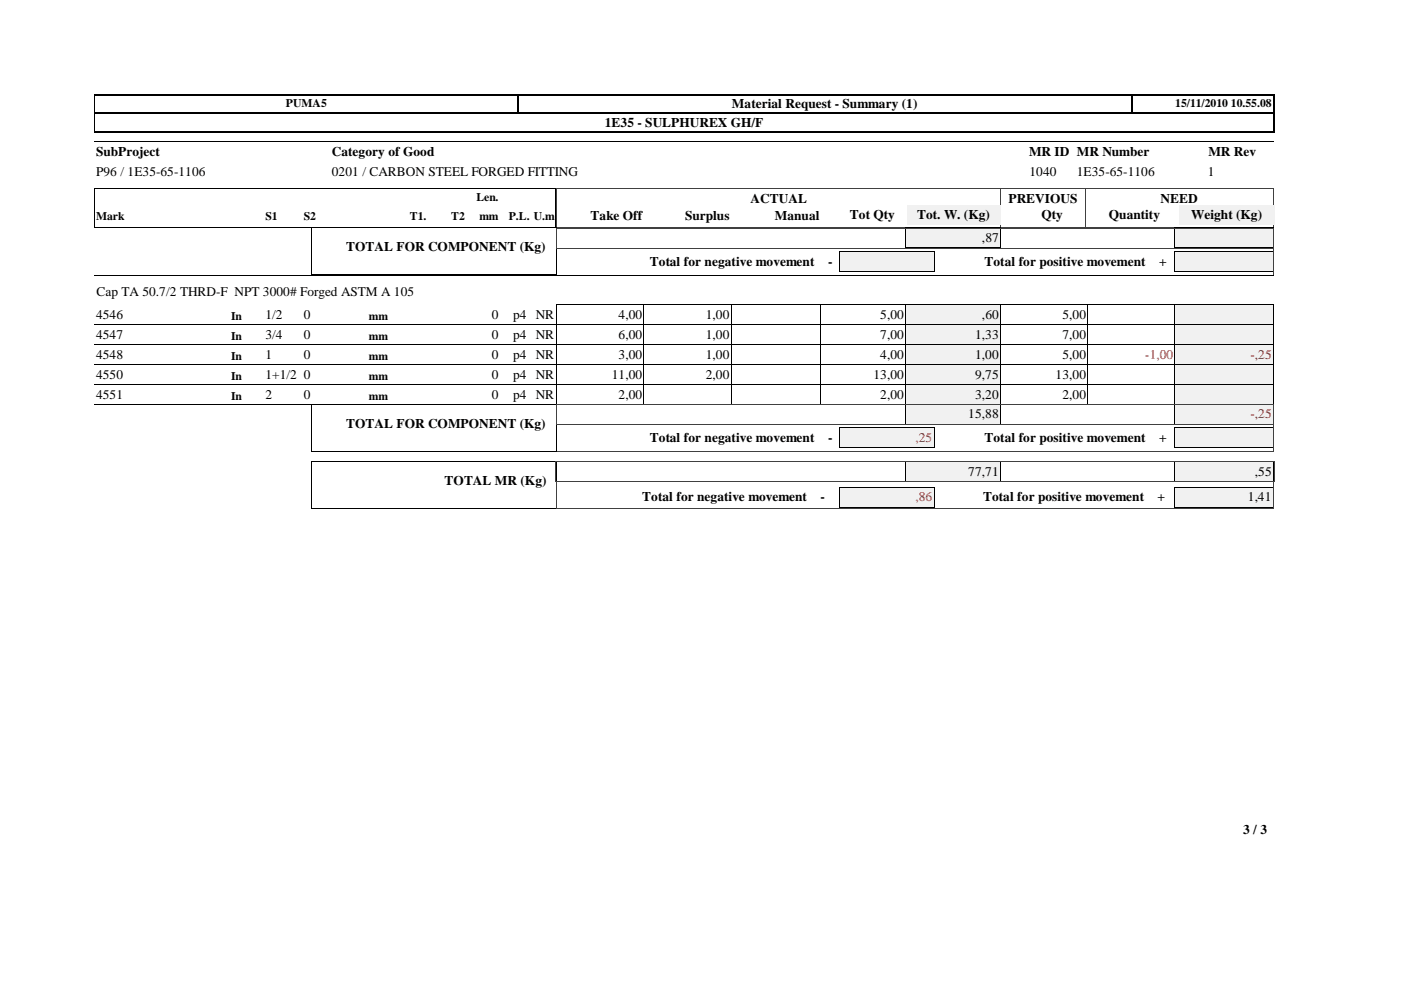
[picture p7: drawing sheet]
<svg xmlns="http://www.w3.org/2000/svg" width="297mm" height="210mm" viewBox="0 0 297 210" stroke-linecap="round" stroke-linejoin="round" font-family="sans-serif">
<defs><g id="words">
<g font-size="2.8">
<text x="155.2" y="22.9">Material Request - Summary (1)</text>
<text x="128.2" y="26.8">1E35 - SULPHUREX GH/F</text>
<text x="20.4" y="33.1">SubProject</text>
<text x="70.4" y="33">Category of Good</text>
<text x="218.2" y="33">MR ID MR Number</text>
<text x="256.2" y="33">MR Rev</text>
<text x="20.4" y="37.3">P96 / 1E35-65-1106</text>
<text x="70.4" y="37.2">0201 / CARBON STEEL FORGED FITTING</text>
<text x="218.3" y="37.2">1040</text>
<text x="228.3" y="37.2">1E35-65-1106</text>
<text x="256.1" y="37.2">1</text>
<text x="125.2" y="46.7">Take Off</text>
<text x="145.2" y="46.7">Surplus</text>
<text x="159.1" y="43">ACTUAL</text>
<text x="164.3" y="46.7">Manual</text>
<text x="180.2" y="46.4">Tot Qty</text>
<text x="194.4" y="46.4">Tot. W. (Kg)</text>
<text x="213.8" y="43">PREVIOUS</text>
<text x="220.8" y="46.4">Qty</text>
<text x="235.1" y="46.4">Quantity</text>
<text x="246.1" y="43">NEED</text>
<text x="252.6" y="46.4">Weight (Kg)</text>
<text x="73.4" y="53.3">TOTAL FOR COMPONENT (Kg)</text>
<text x="208.2" y="51.3">,87</text>
<text x="137.7" y="56.3">Total for negative movement</text>
<text x="175.6" y="56.3">-</text>
<text x="208.7" y="56.3">Total for positive movement</text>
<text x="245.7" y="56.3">+</text>
<text x="20.4" y="62.7">Cap TA 50.7/2 THRD-F NPT 3000# Forged ASTM A 105</text>
<text x="20.4" y="67.6">4546</text>
<text x="20.4" y="71.8">4547</text>
<text x="56.3" y="67.6">1/2</text>
<text x="56.3" y="71.8">3/4</text>
<text x="64.4" y="67.6">0</text>
<text x="64.4" y="71.8">0</text>
<text x="104.3" y="67.6">0</text>
<text x="104.3" y="71.8">0</text>
<text x="108.8" y="67.6">p4 NR</text>
<text x="108.8" y="71.8">p4 NR</text>
<text x="131.1" y="67.6">4,00</text>
<text x="131.1" y="71.8">6,00</text>
<text x="149.6" y="67.6">1,00</text>
<text x="149.6" y="71.8">1,00</text>
<text x="186.6" y="67.6">5,00</text>
<text x="186.6" y="71.8">7,00</text>
<text x="206.8" y="71.8">1,33</text>
<text x="208.2" y="67.6">,60</text>
<text x="225.3" y="67.6">5,00</text>
<text x="225.3" y="71.8">7,00</text>
<text x="20.4" y="76">4548</text>
<text x="56.3" y="76">1</text>
<text x="64.4" y="76">0</text>
<text x="104.3" y="76">0</text>
<text x="108.8" y="76">p4 NR</text>
<text x="131.1" y="76">3,00</text>
<text x="149.6" y="76">1,00</text>
<text x="186.6" y="76">4,00</text>
<text x="206.8" y="76">1,00</text>
<text x="225.3" y="76">5,00</text>
<text x="20.4" y="80.3">4550</text>
<text x="56.3" y="80.3">1+1/2 0</text>
<text x="104.3" y="80.3">0</text>
<text x="108.8" y="80.3">p4 NR</text>
<text x="129.7" y="80.3">11,00</text>
<text x="149.6" y="80.3">2,00</text>
<text x="185.2" y="80.3">13,00</text>
<text x="206.8" y="80.3">9,75</text>
<text x="223.8" y="80.3">13,00</text>
<text x="20.4" y="84.5">4551</text>
<text x="56.3" y="84.5">2</text>
<text x="64.4" y="84.5">0</text>
<text x="104.3" y="84.5">0</text>
<text x="108.8" y="84.5">p4 NR</text>
<text x="131.1" y="84.5">2,00</text>
<text x="186.6" y="84.5">2,00</text>
<text x="205.3" y="88.7">15,88</text>
<text x="206.8" y="84.5">3,20</text>
<text x="225.3" y="84.5">2,00</text>
<text x="73.4" y="90.8">TOTAL FOR COMPONENT (Kg)</text>
<text x="137.7" y="93.8">Total for negative movement</text>
<text x="175.6" y="93.8">-</text>
<text x="208.7" y="93.8">Total for positive movement</text>
<text x="245.7" y="93.8">+</text>
<text x="205.3" y="100.8">77,71</text>
<text x="266.1" y="100.8">,55</text>
<text x="94.3" y="102.9">TOTAL MR (Kg)</text>
<text x="136.2" y="106.3">Total for negative movement</text>
<text x="174" y="106.3">-</text>
<text x="208.4" y="106.3">Total for positive movement</text>
<text x="245.4" y="106.3">+</text>
<text x="264.5" y="106.3">1,41</text>
<text x="263.6" y="176.9">3 / 3</text>
</g>
<g font-size="2.8" fill="#f00">
<text x="242.8" y="76">-1,00</text>
<text x="265.1" y="76">-,25</text>
<text x="265.1" y="88.7">-,25</text>
<text x="194.1" y="93.8">,25</text>
<text x="194.1" y="106.3">,86</text>
</g>
<g font-size="2.5">
<text x="60.6" y="22.6">PUMA5</text>
<text x="249.2" y="22.6">15/11/2010 10.55.08</text>
<text x="20.4" y="46.7">Mark</text>
<text x="56.3" y="46.7">S1</text>
<text x="64.4" y="46.7">S2</text>
<text x="86.9" y="46.7">T1.</text>
<text x="95.7" y="46.7">T2</text>
<text x="101" y="42.7">Len.</text>
<text x="101.6" y="46.7">mm</text>
<text x="107.9" y="46.7">P.L. U.m</text>
<text x="49" y="67.8">In</text>
<text x="78.2" y="67.8">mm</text>
<text x="49" y="72.1">In</text>
<text x="49" y="76.3">In</text>
<text x="78.2" y="72.1">mm</text>
<text x="78.2" y="76.3">mm</text>
<text x="49" y="80.5">In</text>
<text x="78.2" y="80.5">mm</text>
<text x="49" y="84.8">In</text>
<text x="78.2" y="84.8">mm</text>
</g>
</g></defs>
<path d="M270.1 20v4.1M20 20.1h250.3M20 24h250.3M20 27.9h250.3" fill="none" stroke="#000" stroke-width=".25"/>
<path d="M239.9 20v4.1" fill="none" stroke="#000" stroke-width=".38"/>
<path d="M109.9 20v4.1" fill="none" stroke="#000" stroke-width=".34"/>
<path d="M20.1 20v8M20 30h250M20 39.9h97.9M20 39.9v8.3l97.9 .1v-8.4" fill="none" stroke="#000" stroke-width=".21"/>
<path d="M20 24h250.3M270.1 23.9v4.1" fill="none" stroke="#000" stroke-width=".3"/>
<path d="M118 39.9h152M118 39.9v8.3h152M212.1 39.9v8.4M212.2 39.9v8.4M230.1 39.9v8.4M270 39.9v8.4" fill="none" stroke="#404040" stroke-width=".21"/>
<path d="M99.6 43.9h6.4v3.8h-6.4z" fill="#fff"/>
<g fill="#f1f1f1">
<path d="M192.3 43.4h19.8v4.2h-19.8z"/>
<path d="M250 43.4h20.2v4.2h-20.2z"/>
<path d="M192.1 48.3h20v4.2h-20z"/>
</g>
<path d="M192 48.3h20.1M192 48.3v4.2h20.1v-4.2" fill="none" stroke="#000" stroke-width=".21"/>
<path d="M249.1 48.3h20.9v4.2h-20.9z" fill="#f1f1f1"/>
<path d="M249.1 48.3h20.9M249.1 52.5h20.9M249.1 48.3v4.2M270 48.3v4.2" fill="none" stroke="#000" stroke-width=".21"/>
<path d="M249.1 53.3h20.8v4.2h-20.8z" fill="#f1f1f1"/>
<path d="M249 53.3h21l-.1 4.2h-20.9z" fill="none" stroke="#000" stroke-width=".21"/>
<path d="M178 53.3h20v4.2h-20z" fill="#f1f1f1"/>
<g fill="none" stroke="#000" stroke-width=".21">
<path d="M20 58.4h250M66 48.3h52.1M66 48.3v9.9l52 .1v-10M177.9 53.3h20.2v4.2h-20.2zM20 68.8h172.1M136.5 64.6v4.2M155 64.6v4.2M174.1 64.6v4.2M192 64.6v4.2M192.1 64.6h-74.1v4.2M212.1 64.6h37v4.2M212.1 68.8h37"/>
<path d="M212.1 64.6v4.2M230.6 64.6v4.2"/>
</g>
<path d="M118 52.6v-4.2h152.1v4.2M118 52.6v5.8h152.1v-5.8h-152.1" fill="none" stroke="#404040" stroke-width=".21"/>
<path d="M192.1 64.6h20v4.2h-20z" fill="#f1f1f1"/>
<path d="M192 68.8h20.1M192 68.8v-4.2h20.1v4.2" fill="none" stroke="#000" stroke-width=".21"/>
<path d="M249.1 64.6h20.9v4.2h-20.9z" fill="#f1f1f1"/>
<g fill="none" stroke="#000" stroke-width=".21">
<path d="M20 73h172.1M136.5 68.8v4.3M155 68.8v4.3M174.1 68.8v4.3M192 68.8v4.3M192.1 68.8h-74.1v4.3M212.1 68.8h57.9M212.1 73h37M212.1 68.8v4.3M230.6 68.8v4.3M249.1 64.6h20.9M249.1 64.6v8.5"/>
<path d="M270 64.6v4.2"/>
</g>
<path d="M192.1 68.8h20v4.2h-20z" fill="#f1f1f1"/>
<path d="M192 73h20.1M192 73.1v-4.3h20.1v4.3" fill="none" stroke="#000" stroke-width=".21"/>
<path d="M249.1 68.8h20.9v4.2h-20.9z" fill="#f1f1f1"/>
<path d="M20 77.3h172.1M136.5 73v4.3M155 73v4.3M174.1 73v4.3M192 73v4.3M192.1 73h-74.1v4.3M212.1 73h57.9M212.1 73v4.3M230.6 73v4.3M249.1 68.8h20.9M249.1 68.8v8.5h-37M270 68.8v4.3" fill="none" stroke="#000" stroke-width=".21"/>
<path d="M192.1 73h20v4.3h-20z" fill="#f1f1f1"/>
<path d="M192 73h20.1v4.3h-20.1z" fill="none" stroke="#000" stroke-width=".21"/>
<path d="M249.1 73h20.9v4.3h-20.9z" fill="#f1f1f1"/>
<path d="M136.5 77.3v4.2M155 77.3v4.2M174.1 77.3v4.2M192 77.3v4.2M192.1 77.3h-74.1v4.2M212.1 77.3h57.9M212.1 77.3v4.2M230.6 77.3v4.2M249.1 73h20.9M249.1 73v8.5h-37M270 73v4.3M20 81.5h172.1" fill="none" stroke="#000" stroke-width=".21"/>
<path d="M192.1 77.3h20v4.2h-20z" fill="#f1f1f1"/>
<path d="M192 77.3h20.1v4.2h-20.1z" fill="none" stroke="#000" stroke-width=".21"/>
<path d="M249.1 77.3h20.9v4.2h-20.9z" fill="#f1f1f1"/>
<g fill="none" stroke="#000" stroke-width=".21">
<path d="M249.1 77.3h20.9M249.1 77.3v8.5l-37-.1M270 77.3v4.2M20 85.7h172.1M118 81.5h74.1M118 81.5v4.3M136.5 81.5v4.3M155 81.5v4.3M174.1 81.5v4.3M192 81.5v4.3M212.1 81.5h57.9M212.1 81.5v4.3"/>
<path d="M230.6 81.5v4.3"/>
</g>
<path d="M192.1 81.5h20v4.2h-20z" fill="#f1f1f1"/>
<path d="M192 81.5h20.1M192 81.5v4.2l20.1 .1v-4.3" fill="none" stroke="#000" stroke-width=".21"/>
<path d="M249.1 81.5h20.9v4.2h-20.9z" fill="#f1f1f1"/>
<path d="M249.1 81.5h20.9M249.1 85.7h20.9M249.1 81.5v4.3M270 81.5v4.3" fill="none" stroke="#000" stroke-width=".21"/>
<path d="M192.1 85.7h20v4.3h-20z" fill="#f1f1f1"/>
<path d="M192 85.7h20.1M192 85.7v4.3h20.1v-4.3" fill="none" stroke="#000" stroke-width=".21"/>
<path d="M249.1 85.7h20.9v4.3h-20.9z" fill="#f1f1f1"/>
<path d="M249.1 85.7h20.9M249.1 90h20.9M249.1 85.7v4.3M270 85.7v4.3" fill="none" stroke="#000" stroke-width=".21"/>
<path d="M249.1 90.8h20.8v4.2h-20.8z" fill="#f1f1f1"/>
<path d="M249 90.7h21l-.1 4.3h-20.9z" fill="none" stroke="#000" stroke-width=".21"/>
<path d="M178 90.8h20v4.2h-20z" fill="#f1f1f1"/>
<path d="M66 85.7h52.1M66 95.7h52.1M66 85.7v10M118 85.7v10M177.9 90.7h20.2v4.3h-20.2z" fill="none" stroke="#000" stroke-width=".21"/>
<path d="M118 90.1v-4.3h152.1v4.3M118 90v5.8h152.1v-5.7h-152.1" fill="none" stroke="#404040" stroke-width=".21"/>
<path d="M192.1 97.8h20v4.3h-20z" fill="#f1f1f1"/>
<path d="M192 97.9h20.1v4.2h-20.1z" fill="none" stroke="#000" stroke-width=".21"/>
<path d="M249.1 97.8h20.9v4.3h-20.9z" fill="#f1f1f1"/>
<path d="M249.1 97.9h20.9M249.1 97.8v4.3M270 97.8v4.3M249.1 102.1h20.9" fill="none" stroke="#000" stroke-width=".21"/>
<path d="M249.1 103.3h20.8v4.2h-20.8z" fill="#f1f1f1"/>
<path d="M249 107.5h21M249.1 107.5l-.1-4.2h21l-.1 4.2" fill="none" stroke="#000" stroke-width=".21"/>
<path d="M178 103.3h20v4.2h-20z" fill="#f1f1f1"/>
<path d="M66 97.9h52.1l-.1 9.9h-52zM177.9 107.5h20.2M177.9 107.5v-4.2h20.2v4.2" fill="none" stroke="#000" stroke-width=".21"/>
<path d="M117.9 97.9h152.3M117.9 97.8v4.3M270.2 97.8v4.3M117.9 102.1h152.3M118 102.1v5.7h152.1v-5.7" fill="none" stroke="#404040" stroke-width=".21"/>
<use href="#words"/>
</svg>
